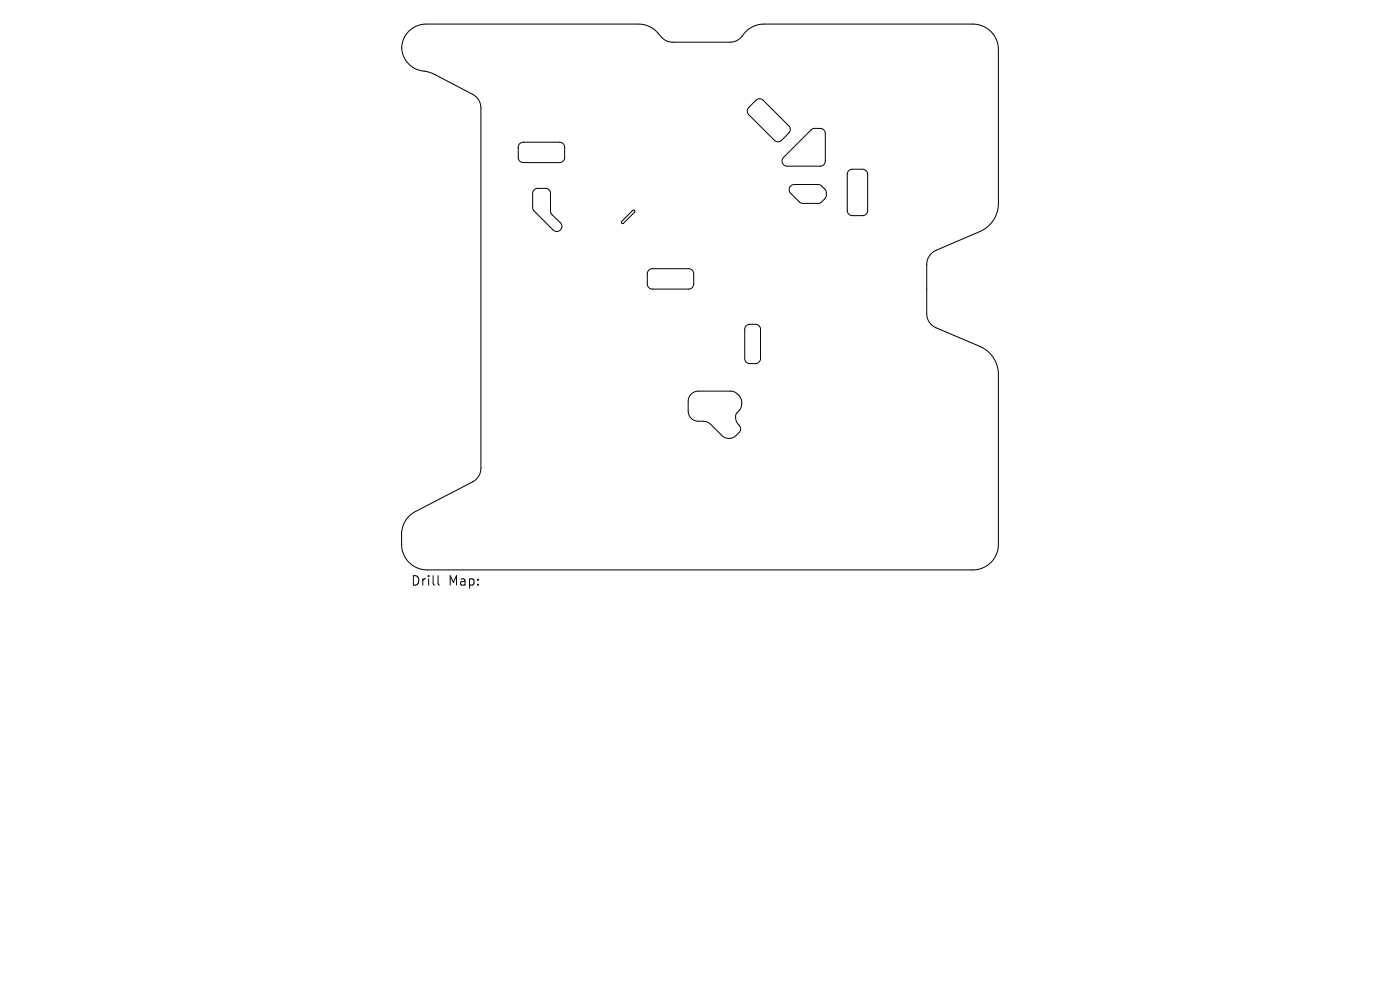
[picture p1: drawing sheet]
<svg xmlns="http://www.w3.org/2000/svg" width="297mm" height="210mm" viewBox="0 0 297 210" stroke-linecap="round" stroke-linejoin="round" font-family="sans-serif">
<defs><g id="words">
<g font-size="2.8">
<text x="87.1" y="124.5">Drill</text>
<text x="95.1" y="124.5">Map:</text>
</g>
</g></defs>
<path d="M86.6 6.8a5.2 5.2 0 0 1 3.6-1.7h45.3a6 6 0 0 1 4.9 2.9 3.2 3.2 0 0 0 2.3 1h12.2a3.5 3.5 0 0 0 3-2 5.4 5.4 0 0 1 4.2-1.9h44.3a5.4 5.4 0 0 1 5.4 5.4v32.6a6.5 6.5 0 0 1-3.9 6l-9.3 4a3.2 3.2 0 0 0-2 3v10.4a3.2 3.2 0 0 0 2 3l9.2 4a6.5 6.5 0 0 1 4 5.9v36.1a5.4 5.4 0 0 1-5.4 5.4h-115.8a5.4 5.4 0 0 1-5.4-5.4v-2.2a5.4 5.4 0 0 1 2.9-4.8l12.2-6.3a3.2 3.2 0 0 0 1.7-2.9v-76.4a3.2 3.2 0 0 0-1.7-2.9l-8.1-4.2-1.6-.6a5.1 5.1 0 0 1-4.8-2.9 5.1 5.1 0 0 1 .8-5.5zM113.3 40.3l.7-.3h1.7a1.08 1.08 0 0 1 1.1 1l.1 4.1 2 2.1a1.09 1.09 0 0 1 0 1.6 1.09 1.09 0 0 1-1.6 0l-4.2-4.3-.1-3.6zM118.1 49.1h.1M134.2 44.6h.4v.4l-2.4 2.4h-.2l-.1-.4z" fill="none" stroke="#000" stroke-width=".22"/>
<path d="M110.3 30.5l.7-.3h7.7a1.08 1.08 0 0 1 1.1 1v2.2a1.08 1.08 0 0 1-1.1 1.1h-7.7a1.08 1.08 0 0 1-1.1-1.1v-2.2zM158.8 22.8l1.6-1.5a1.08 1.08 0 0 1 1.5 0l5.4 5.4a1.08 1.08 0 0 1 0 1.5l-1.5 1.6a1.08 1.08 0 0 1-1.5 0l-5.5-5.5a1.08 1.08 0 0 1 0-1.5zM167.7 39.5l.7-.4 5.4 .1 .5 .2 .9 .9 .1 1.2-.3 .6-1.1 1h-3.7l-.6-.2-1.9-1.9a1.08 1.08 0 0 1 0-1.5zM172.1 27.6l.5-.3 1.4-.1a1.08 1.08 0 0 1 1.1 1.1v5.9a1.08 1.08 0 0 1-1.1 1h-7a1.08 1.08 0 0 1-1-.6 1.08 1.08 0 0 1 .2-1.2zM180.1 36.2l.6-.3h2.3a1.08 1.08 0 0 1 1.1 1.1v7.7a1.08 1.08 0 0 1-1.1 1h-2.2a1.08 1.08 0 0 1-1.1-1v-7.7zM137.6 57.3l.8-.3h7.7a1.08 1.08 0 0 1 1.1 1.1v2.1a1.08 1.08 0 0 1-1.1 1.1h-7.7a1.08 1.08 0 0 1-1.1-1.1v-2.2zM158.3 69.1l.6-.3h1.4a1.08 1.08 0 0 1 1 1.1v6.1a1.08 1.08 0 0 1-1 1.1h-1.2a1.08 1.08 0 0 1-1.1-1.1v-6.2zM146.6 83.6l.6-.4 .8-.2h6.9a2.55 2.55 0 0 1 2.4 1.8 2.55 2.55 0 0 1-1 2.8 2.35 2.35 0 0 0 .7 2.9v.9l-.8 1a2.16 2.16 0 0 1-3.1 0l-2.8-2.8-.7-.2h-1.4a2.16 2.16 0 0 1-2.2-2.2v-2.4zM92.9 122.1v1.7l.3 .3" fill="none" stroke="#000" stroke-width=".21"/>
<use href="#words"/>
</svg>
